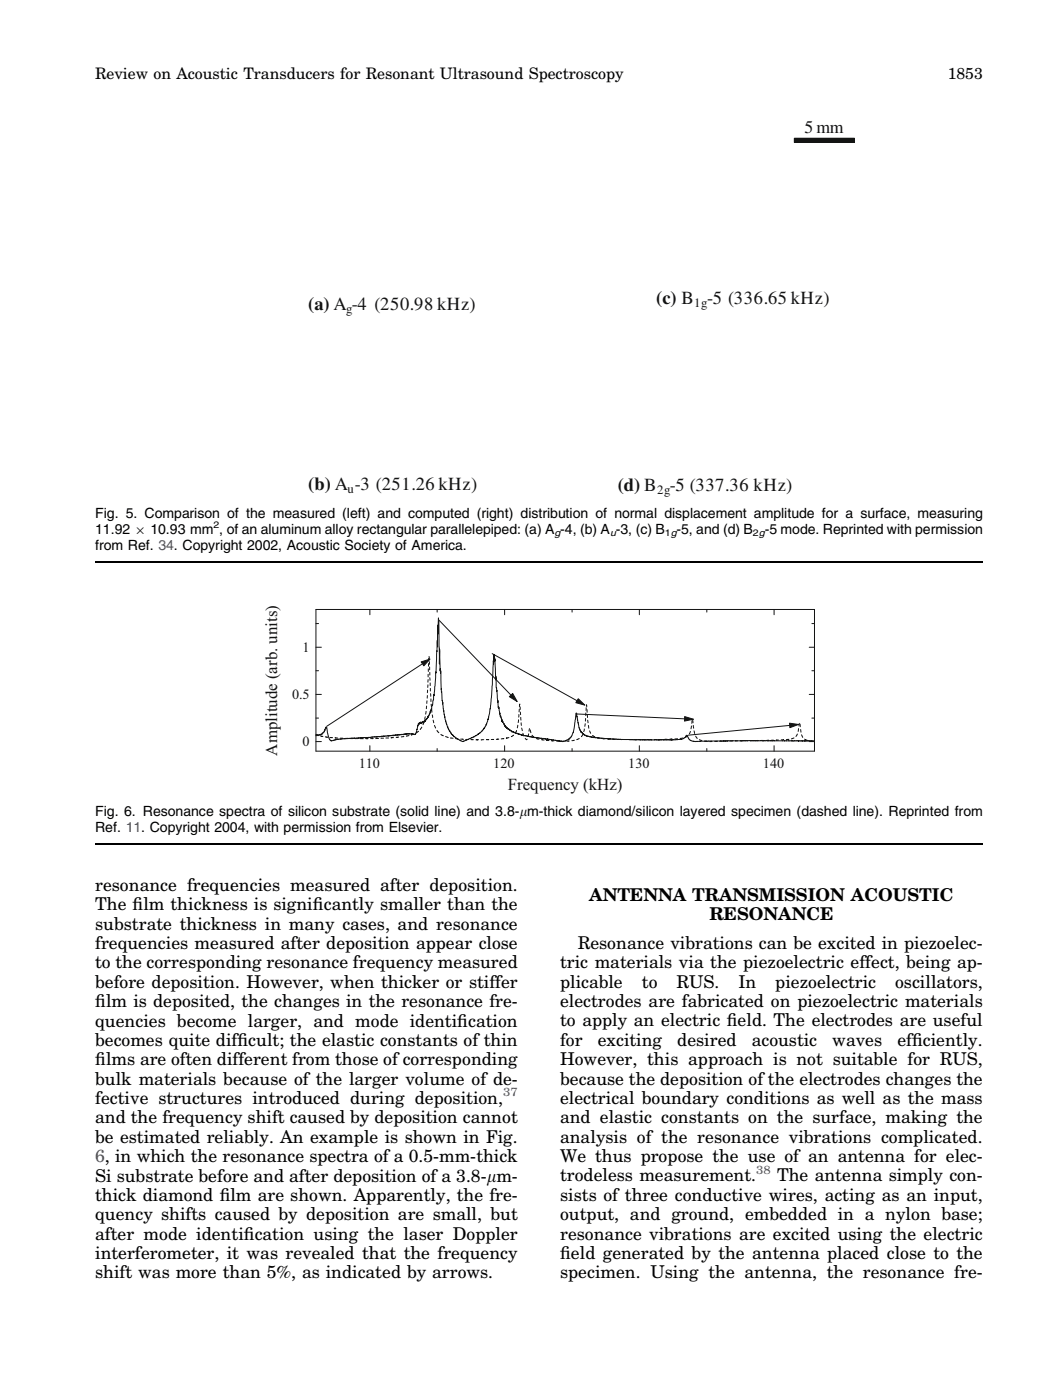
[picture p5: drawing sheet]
<svg xmlns="http://www.w3.org/2000/svg" width="210mm" height="279mm" viewBox="0 0 210 279" stroke-linecap="round" stroke-linejoin="round" font-family="sans-serif">
<defs><g id="words">
<g font-size="3.7" fill="#131413">
<text x="61.5" y="61.9">(a) A -4 (250.98 kHz)</text>
<text x="131" y="60.7">(c) B</text>
<text x="141.1" y="60.7">-5 (336.65 kHz)</text>
<text x="61.5" y="97.7">(b) A -3 (251.26 kHz)</text>
<text x="123.3" y="98.1">(d) B</text>
<text x="133.7" y="98.1">-5 (337.36 kHz)</text>
</g>
<text font-size="3.5" fill="#131413" x="160.5" y="26.5">5 mm</text>
<g font-size="3.5">
<text x="19" y="177.8">resonance frequencies measured after deposition.</text>
<text x="117.6" y="179.7">ANTENNA TRANSMISSION ACOUSTIC</text>
<text x="19" y="181.7">The f</text>
<text x="19" y="185.5">substrate thickness in many cases, and resonance</text>
<text x="26.5" y="181.7">ilm thickness is signif</text>
<text x="62.4" y="181.7">icantly smaller than the</text>
<text x="141.6" y="183.6">RESONANCE</text>
<text x="19" y="189.4">frequencies measured after deposition appear close</text>
<text x="115.3" y="189.4">Resonance vibrations can be excited in piezoelec-</text>
<text x="19" y="193.3">to the corresponding resonance frequency measured</text>
<text x="19" y="197.1">before deposition. However, when thicker or stiffer</text>
<text x="111.8" y="193.2">tric materials via the piezoelectric effect, being ap-</text>
<text x="111.8" y="197.1">plicable</text>
<text x="128.1" y="197.1">to</text>
<text x="135" y="197.1">RUS.</text>
<text x="147.4" y="197.1">In</text>
<text x="154.7" y="197.1">piezoelectric</text>
<text x="178.6" y="197.1">oscillators,</text>
<text x="19" y="201">f</text>
<text x="19" y="201">ilm is deposited, the changes in the resonance fre-</text>
<text x="111.8" y="201">electrodes are fabricated on piezoelectric materials</text>
<text x="19" y="204.9">quencies become larger, and mode identif</text>
<text x="19" y="208.7">becomes quite diff</text>
<text x="47.4" y="208.7">icult; the elastic constants of thin</text>
<text x="91.3" y="204.9">ication</text>
<text x="111.8" y="204.8">to apply an electric f</text>
<text x="111.8" y="208.7">for</text>
<text x="119.3" y="208.7">exciting</text>
<text x="135.2" y="208.7">desired</text>
<text x="145" y="204.8">ield. The electrodes are useful</text>
<text x="150" y="208.7">acoustic</text>
<text x="166.1" y="208.7">waves</text>
<text x="179.1" y="208.7">eff</text>
<text x="182" y="208.7">iciently.</text>
<text x="19" y="212.6">f</text>
<text x="19" y="212.6">ilms are often different from those of corresponding</text>
<text x="111.8" y="212.6">However, this approach is not suitable for RUS,</text>
<text x="19" y="216.5">bulk materials because of the larger volume of de-</text>
<text x="19" y="220.3">fective structures introduced during deposition,</text>
<text x="111.8" y="216.4">because the deposition of the electrodes changes the</text>
<text x="111.8" y="220.3">electrical boundary conditions as well as the mass</text>
<text x="19" y="224.2">and the frequency shift caused by deposition cannot</text>
<text x="111.8" y="224.2">and elastic constants on the surface, making the</text>
<text x="19" y="228.1">be estimated reliably. An example is shown in Fig.</text>
<text x="111.8" y="228">analysis of the resonance vibrations complicated.</text>
<text x="111.8" y="231.9">We thus propose the use of an antenna for elec-</text>
<text x="19" y="235.8">Si substrate before and after deposition of a 3.8-lm-</text>
<text x="19" y="239.7">thick diamond f</text>
<text x="43.8" y="239.7">ilm are shown. Apparently, the fre-</text>
<text x="111.8" y="235.8">trodeless measurement.</text>
<text x="111.8" y="239.6">sists of three conductive wires, acting as an input,</text>
<text x="155.1" y="235.8">The antenna simply con-</text>
<text x="19" y="243.5">quency shifts caused by deposition are small, but</text>
<text x="111.8" y="243.5">output, and ground, embedded in a nylon base;</text>
<text x="19" y="247.4">after mode identif</text>
<text x="19" y="251.3">interferometer, it was revealed that the frequency</text>
<text x="48.7" y="247.4">ication using the laser Doppler</text>
<text x="111.8" y="247.4">resonance vibrations are excited using the electric</text>
<text x="111.8" y="251.2">f</text>
<text x="111.8" y="251.2">ield generated by the antenna placed close to the</text>
<text x="19" y="255.1">shift was more than 5%, as indicated by arrows.</text>
<text x="111.8" y="255.1">specimen. Using the antenna, the resonance fre-</text>
</g>
<text font-size="3.5" fill="#00f" x="19" y="231.9">6, in which the resonance spectra of a 0.5-mm-thick</text>
<g font-size="3.4" fill="#131413">
<text x="55.3" y="150.8" transform="rotate(-90 55.3 150.8)">Amplitude (arb. units)</text>
<text x="101.3" y="157.6">Frequency (kHz)</text>
</g>
<g font-size="3.2">
<text x="19" y="15.8">Review on Acoustic Transducers for Resonant Ultrasound Spectroscopy</text>
<text x="189.1" y="15.8">1853</text>
</g>
<g font-size="2.8">
<text x="19" y="103.4">Fig. 5. Comparison of the measured (left) and computed (right) distribution of normal displacement amplitude for a surface, measuring</text>
<text x="19" y="106.6">11.92</text>
<text x="26.9" y="106.6">9</text>
<text x="30" y="106.6">10.93 mm , of an aluminum alloy rectangular parallelepiped: (a) A -4, (b) A -3, (c) B</text>
<text x="135" y="106.6">-5, and (d) B</text>
<text x="152.6" y="106.6">-5 mode. Reprinted with permission</text>
<text x="19" y="109.7">from Ref. 34. Copyright 2002, Acoustic Society of America.</text>
<text x="19" y="162.9">Fig. 6. Resonance spectra of silicon substrate (solid line) and 3.8-lm-thick diamond/silicon layered specimen (dashed line). Reprinted from</text>
<text x="19" y="166.1">Ref. 11. Copyright 2004, with permission from Elsevier.</text>
</g>
<g font-size="2.8" fill="#131413">
<text x="60.4" y="130.1">1</text>
<text x="58.3" y="139.5">0.5</text>
<text x="60.4" y="148.9">0</text>
<text x="71.6" y="153.3">110</text>
<text x="98.5" y="153.3">120</text>
<text x="125.4" y="153.3">130</text>
<text x="152.3" y="153.3">140</text>
</g>
<g font-size="2.6" fill="#131413">
<text x="69.1" y="62.5">g</text>
<text x="138.6" y="61.3">1g</text>
<text x="69.4" y="98.3">u</text>
<text x="131.1" y="98.6">2g</text>
</g>
<g font-size="2.3" fill="#00f">
<text x="100.4" y="218.8">37</text>
<text x="150.9" y="234.2">38</text>
</g>
<g font-size="1.9">
<text x="42.6" y="105.3">2</text>
<text x="110.6" y="107">g</text>
<text x="121.7" y="107">u</text>
<text x="132.7" y="107">1g</text>
<text x="150.3" y="107">2g</text>
</g>
</g></defs>
<path d="M158.5 27.6h12v.8h-12z" fill="#131413"/>
<path d="M158.5 27.6h12v.8h-12z" fill="none" stroke="#131413" stroke-width=".2"/>
<path d="M19 112.1h177.1" fill="none" stroke="#000" stroke-width=".34"/>
<path d="M19 120.8h177.1v48.3h-177.1z" fill="#fff"/>
<g fill="none" stroke="#131413" stroke-width=".2">
<path d="M63 121.6h99.5v28.3h-99.5zM63 133.9h.6M63 124.4h.6M63 138.6h1.1M63 129.2h1.1M73.8 121.6v1.1M85.2 139.9v.5M85.3 138.8l-.1 .5M85.3 137.7v.5M85.4 136.7v.5M85.4 135.6v.5M85.4 134.6v.5"/>
<path d="M85.5 133.5v.5M85.5 132.4v.6M85.5 131.4v.5M85.6 131l.1 .5M85.7 132.1v.5M85.7 133.1v.6M85.8 135.2v.6M85.8 134.2v.5M85.8 136.3v.5M85.9 137.4v.5M85.9 138.4l.1 .6M86 139.5v.5"/>
<path d="M87.2 121.6v.6M100.7 121.6v1.1M114.2 121.6v.6M127.6 121.6v1.1M141.1 121.6v.6M154.5 121.6v1.1M161.5 138.6h1M161.5 129.2h1M162 133.9h.5M162 124.4h.5M63 146.8l.1-.1 .4 .1 .1-.2 .2 .1 .1-.2v.2l.3-.1 .1-.3 .1 .2 .4-.9v.1l.3-.6 .5 2.2 .2 .4 .3 .2 1.3-.4 6.4-.3 2.7-.3 .1 .1 .5-.2 .7 .1 .4-.2 .3 .1 .1-.1v.1l.4-.2v.2l1.2-.3 .3 .1 .4-.1 .1 .1 .4-.2v.1l.4-.1v.1l.4-.1v.1l.7 .1 .6-2.2v.2l.1-.2v.1l.1-.3v.3l.2-.4v.3v-.3l.2 .3 .1-.3 .1 .2 .1-.3 .1 .2v-.3l.1 .3 .2-.4v.2l.3-.6 .1 .1 .2-.5v.2l.3-.7 .2-.6v.3l.2-.7v.3l.2-1.2v.1l.3-2.1v.2l.4-4.7v.2l.5-11 .2 9.2v-3l.4 8.7v-.2l.2 1.9 .4 3.3v-.3l.3 1.4 .4 1.1 .7 1.2 .1-.1 .7 .8 1.4 .7 2.4-.9 .7-.6v.1l.7-.6 .5-.7 .1 .1 .4-.9 .6-2 .2-1.8 .7-10.1 .7 9.6 .1-.4v1.4l.1-.2 .2 1.5 .1-.2 .3 1.6 .1-.3 .1 .5v-.2l.4 .8v-.1v.3l.1-.1 .3 .5h.2v.2l.2-.1 .1 .2v-.1l.1 .3 .2-.1v.2l.2-.1v.3l.1-.2 .1 .2 .1-.1 .1 .2 .1-.1 .3 .2h.4l.2 .3h.6v.2l.1-.2 .3 .2h.4l1.4 .4 .2-.1v.1l2.3 .2 3.4 .6 .7-.1 .6-.4h.1l.5-.6 .3-.7 .6-3.9 .6 3 .3 .9 .2-.1 .3 .5 .1-.1v.1h.2v.2l.2-.1v.2l.2-.1v.2l.2-.1 1.1 .3 5.6 .4 10 .1 2.1-.2 .5-.2 .4-.6 .7 1 1 .3 7.6-.2 16.2 .1M63 146.6l.5 .1"/>
<path d="M63 143.3h.6M63 148h1.1M63.9 146.9l.5 .1M64.9 147.1h.5M65.9 147.2h.4M66.9 147.2l.5 .1M67.9 147.3h.5M68.9 147.4h.5M69.9 147.4h.5M70.9 147.4h.5M71.9 147.4h.6M72.9 147.4h.5"/>
<path d="M73.8 148.8v1.1M74 147.4h.5M75.5 147.4h-.5M76 147.3h.5M77 147.3h.5M78.5 147.2h-.5M79.5 147.1h-.4M80.6 147l-.5 .1M81.6 146.8l-.5 .1M82.6 146.5l-.5 .2M83.5 145.9l-.4 .4M84.2 145.1l-.3 .5"/>
<path d="M84.6 144.1l-.2 .5M84.9 143l-.1 .6M85 142l-.1 .5M85.1 140.9v.5M86 140.5l.1 .6M86.1 141.6l.1 .5M86.3 142.7v.5M86.4 143.7l.2 .5M86.7 144.8l.2 .5M87.2 145.8l.4 .4M87.2 149.4v.5M88 146.6l.5 .2"/>
<path d="M88.9 147l.5 .2M89.9 147.3h.5M90.9 147.4h.5M91.9 147.5h.6M92.9 147.6h.6M94 147.6h.5M95.5 147.6l-.5 .1M96.5 147.6l-.5 .1M97.1 147.6h.5M98 147.6h.5M99.5 147.5h-.4M100.6 147.4l-.6 .1"/>
<path d="M100.7 148.8v1.1M101.6 147.2l-.6 .1M102.5 146.7l-.4 .3M103.1 145.8l-.3 .5M103.3 144.7v.6M103.5 143.6l-.1 .6M103.6 142.6l-.1 .5M103.6 141.5v.6M103.7 140.5v.5M103.8 141.1v.5M103.9 142.1v.5M103.9 143.2l.1 .5"/>
<path d="M104 144.2v.6M104.1 145.3l.1 .5M104.3 146.3l.3 .6M104.8 147.4l.3 .2 .1-.1M105.5 146.5l-.1 .5M105.7 145.4l-.1 .5M105.8 145.7l.2 .5M106.2 146.7l.4 .4M107 147.4l.6 .1M108.1 147.6l.5 .1M109 147.8h.6M110 147.8h.6"/>
<path d="M111.1 147.9h.5M112.6 147.9l-.5 .1M113.6 147.9h-.5M114.2 149.4v.5M114.6 147.7l-.5 .1M115.6 147.4l-.5 .2M116.3 146.5l-.3 .5M116.6 145.5l-.1 .5M116.8 144.4l-.1 .6M116.9 143.4l-.1 .5M116.9 142.3v.5M117 141.2l-.1 .6"/>
<path d="M117 140.7l.1 .4M117.1 141.6l.1 .5M117.2 142.7v.5M117.3 143.7l.1 .5M117.4 144.8l.1 .5M117.7 145.9l.2 .4M118.3 146.8l.4 .3M119.2 147.2l.5 .1M120.2 147.4h.5M121.3 147.5h.5M122.3 147.5h.5M123.4 147.5h.5"/>
<path d="M124.4 147.6h.5M125.5 147.6h.5M126.5 147.6h.5M127.5 147.6h.5M127.6 148.8v1.1M128.5 147.6h.5M129.5 147.6h.6M130.6 147.6h.5M131.6 147.6h.5M133.1 147.5l-.4 .1M134.2 147.5h-.5M135.2 147.4l-.5 .1"/>
<path d="M136.3 147.3l-.6 .1M137.2 146.9l-.4 .2M137.8 146l-.2 .5M138 144.9l-.1 .5M138.1 143.8v.6M138.2 143.7l.1 .5M138.4 144.8v.5M138.5 145.9l.1 .5M138.8 146.9l.3 .5M139.6 147.6l.5 .2M140.6 147.9l.5 .1M141.1 149.4v.5"/>
<path d="M141.6 148h.5M143.2 147.9l-.6 .1M143.6 147.9h.5M144.6 147.9h.5M146.2 147.8l-.5 .1M146.7 147.8h.5M147.7 147.8h.6M148.8 147.8h.5M149.8 147.8h.5M151.3 147.8h-.5M151.9 147.8h.4M153.4 147.7l-.5 .1"/>
<path d="M153.9 147.7h.5M154.5 148.8v1.1M155.4 147.7h-.5M156.4 147.6l-.5 .1M157.4 147.5l-.5 .1M158.5 147.3l-.6 .2M159.1 146.5l-.3 .4M159.4 145.4l-.1 .6M159.5 144.4l-.1 .5M159.7 144.5v.5M159.8 145.6v.5M160 146.6l.2 .6"/>
<path d="M160.6 147.5l.5 .2M161.5 148h1M161.6 147.8l.5 .1M162 143.3h.5M162.5 148h.1"/>
</g>
<path d="M101.6 139l.7-.6 .9 1.6z" fill="#131413"/>
<path d="M87.6 123.7l14.4 15M101.6 139l.7-.6 .9 1.6z" fill="none" stroke="#131413" stroke-width=".2"/>
<path d="M115.4 139.4l1.3 1.3-1.8-.5z" fill="#131413"/>
<path d="M98.2 130.4l17 9.5M115.4 139.4l1.3 1.3-1.8-.5z" fill="none" stroke="#131413" stroke-width=".2"/>
<path d="M136.6 143l1.8 .5-1.8 .4z" fill="#131413"/>
<path d="M115 142.5l21.6 1M136.6 143l1.8 .5-1.8 .4z" fill="none" stroke="#131413" stroke-width=".2"/>
<path d="M157.6 144.3l1.8 .3-1.8 .6z" fill="#131413"/>
<path d="M157.6 144.3l1.8 .3-1.8 .6zM157.6 144.8l-20.3 1.9" fill="none" stroke="#131413" stroke-width=".2"/>
<path d="M84.1 132.1l1.7-.6-1.2 1.4z" fill="#131413"/>
<path d="M84.1 132.1l1.7-.6-1.2 1.4zM84.3 132.5l-19.1 12.5" fill="none" stroke="#131413" stroke-width=".2"/>
<path d="M19 168.4h177.1" fill="none" stroke="#000" stroke-width=".34"/>
<use href="#words"/>
</svg>
